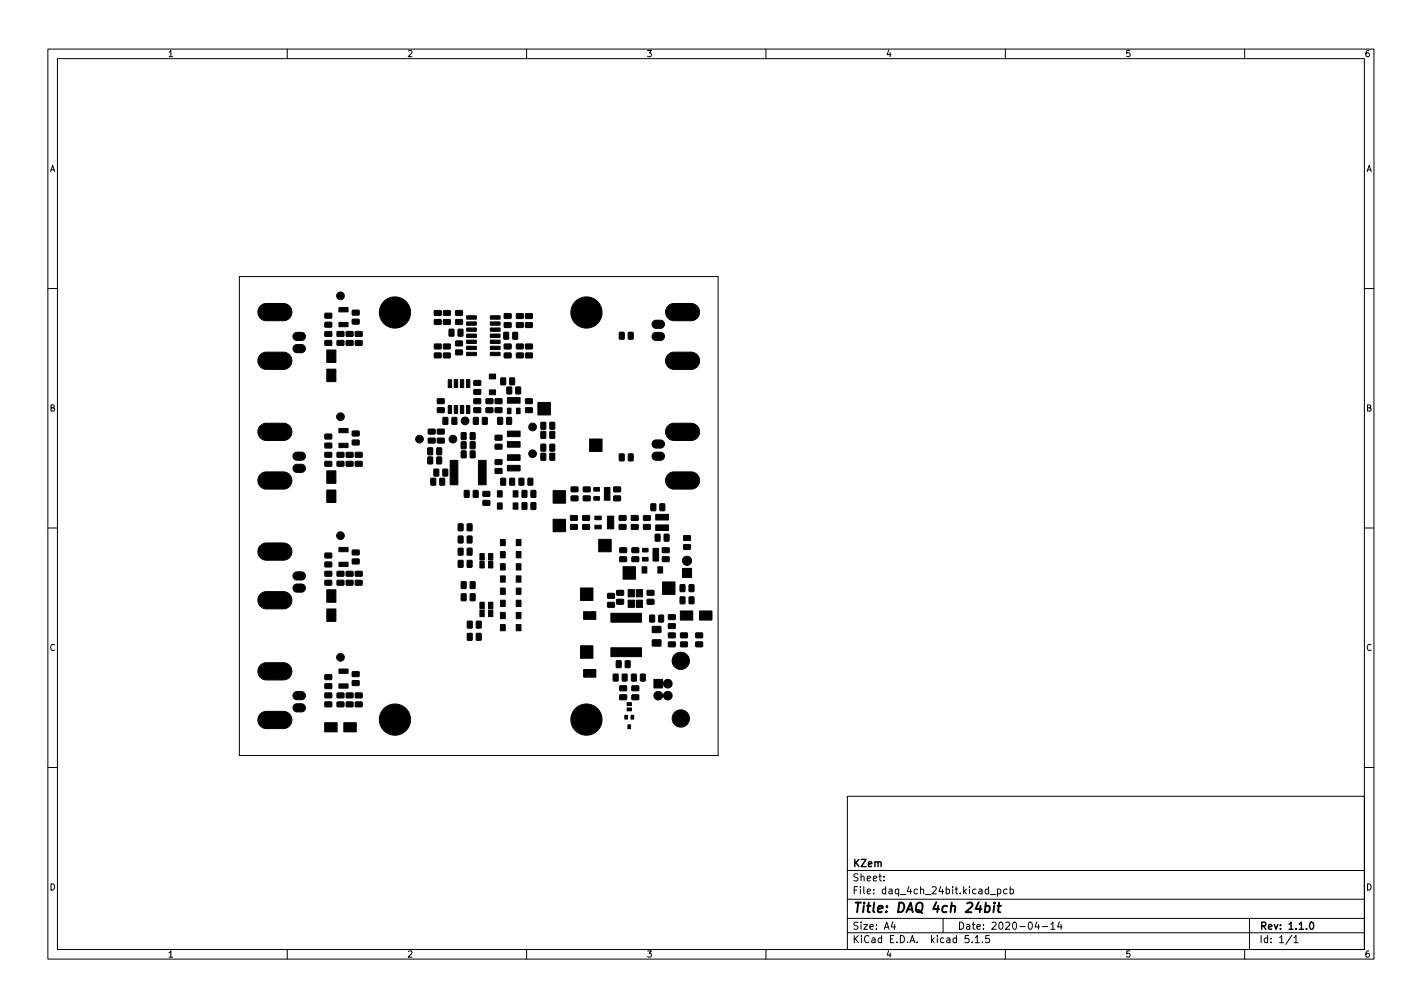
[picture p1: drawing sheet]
<svg xmlns="http://www.w3.org/2000/svg" width="297mm" height="210mm" viewBox="0 0 297 210" stroke-linecap="round" stroke-linejoin="round" font-family="sans-serif">
<defs><g id="words">
<text font-size="2.8" x="178" y="190.6">Title: DAQ 4ch 24bit</text>
<g font-size="2.1">
<text x="178" y="184">Sheet:</text>
<text x="178" y="181">KZem</text>
<text x="178" y="186.7">File: daq_4ch_24bit.kicad_pcb</text>
<text x="178" y="196.9">KiCad E.D.A. kicad 5.1.5</text>
<text x="178" y="194.1">Size: A4</text>
<text x="200" y="194.1">Date: 2020-04-14</text>
<text x="263" y="194.1">Rev: 1.1.0</text>
<text x="263" y="196.9">Id: 1/1</text>
</g>
<g font-size="1.8">
<text x="35" y="11.9">1</text>
<text x="85" y="11.9">2</text>
<text x="135" y="11.9">3</text>
<text x="185" y="11.9">4</text>
<text x="235" y="11.9">5</text>
<text x="285" y="11.9">6</text>
<text x="10.3" y="35.9">A</text>
<text x="285.3" y="35.9">A</text>
<text x="10.3" y="85.9">B</text>
<text x="285.3" y="85.9">B</text>
<text x="10.3" y="135.9">C</text>
<text x="285.3" y="135.9">C</text>
<text x="10.3" y="185.9">D</text>
<text x="285.3" y="185.9">D</text>
<text x="35" y="199.9">1</text>
<text x="85" y="199.9">2</text>
<text x="135" y="199.9">3</text>
<text x="185" y="199.9">4</text>
<text x="235" y="199.9">5</text>
<text x="285" y="199.9">6</text>
</g>
</g></defs>
<g fill="none" stroke="#000" stroke-width=".21">
<path d="M10 10.2h277v190.1h-277zM12 12.2h273v186.1h-273zM60 10.2v2M110 10.2v2M160 10.2v2M210 10.2v2M260 10.2v2M50 57.7h100v100h-100zM10 60.2h2M285 60.2h2M10 110.2h2M285 110.2h2"/>
<path d="M10 160.2h2M177 166.3h108v32h-108zM285 160.2h2M60 198.3v2M110 198.3v2M160 198.3v2M177 194.8h108M177 191.8h108M177 187.8h108M177 181.8h108M184.6 183.8v.1M184.6 183v.1"/>
<path d="M186.5 192.5l-.4 1h1M186.9 193v1M197 191.8v3M202.4 195.3h-.8v.7l.2-.1 .5 .1 .1 .2v.5l-.3 .1-.5-.1M203.1 196.7v.1M203.7 195.8l.4-.5v1.5M203.7 196.8h.9M205.2 196.7v.1M206.6 195.3h-.7v.7l.2-.1 .5 .1 .1 .2-.1 .5-.2 .1-.5-.1M206.9 186.8h1.1M208.4 185.7l.4-.1 .3 .3-.2 .7h-.5M208.4 185.6v1.5"/>
<path d="M210 198.3v2M210.4 185.7l-.5-.1-.3 .3 .2 .7h.6M211 185.7l.4-.1 .3 .3-.1 .7h-.6M211 185.1v1.5M216.6 192.5l-.4 1h.9M216.9 193v1M217.7 193.5h1.2M219.5 193l.4-.5v1.5M219.5 194h.9M221.3 192.5l-.4 1h1M221.6 193v1M260 198.3v2"/>
<path d="M261 191.8v6.5M269.9 195.3l-1.3 1.9M270.3 195.8l.4-.5v1.5M270.3 196.8h.8"/>
</g>
<path d="M273.8 192.6l.1-.1a.8 .8 0 0 1 .5 .8 .8 .8 0 0 1-.5 .7 1 1 0 0 1-.1-1.4z" fill="none" stroke="#000" stroke-width=".3"/>
<path d="M205.9 189.2h.7l.2 .3-.1 .6a.66 .66 0 0 1-1 .3M206 188.5l-.3 2M207.7 189.1l-.2 1.4M207.8 188.5l-.1 .2M208.3 189.1h.8M208.7 188.5l-.2 1.7 .1 .2 .3 .1" fill="none" stroke="#000" stroke-width=".4"/>
<g fill="#000" stroke="#000" stroke-width=".21">
<path d="M54.4 74l.9-.4 4-.1a1.8 1.8 0 0 1 1.7 1.8 1.8 1.8 0 0 1-1.7 1.8h-3.7a1.8 1.8 0 0 1-1.6-1.1 1.8 1.8 0 0 1 .4-2zM54.4 63.9l.9-.5h4a1.8 1.8 0 0 1 1.7 1.8 1.8 1.8 0 0 1-1.7 1.8h-3.7a1.8 1.8 0 0 1-1.6-1.2 1.8 1.8 0 0 1 .4-1.9zM61.4 72.2l.5-.3h1.1a.85 .85 0 0 1 .8 .9 .85 .85 0 0 1-.8 .8h-1a.85 .85 0 0 1-.7-.5 .85 .85 0 0 1 .1-.9zM61.4 69.6l.5-.2h1.1a.85 .85 0 0 1 .8 .8 .85 .85 0 0 1-.8 .9h-1a.85 .85 0 0 1-.7-.5 .85 .85 0 0 1 .1-1zM67.9 71.1h1.3l.1 .9-1.4 .1zM67.9 69.2h1.3l.1 1h-1.4zM67.9 67.3h1.3l.1 .9-1.4 .1zM67.9 65.4h1.3l.1 1h-1.4zM68.3 77.1h1.9v2.6h-1.9zM68.3 73.1h1.9v2.6h-1.9zM70.4 71.1h1.4v.9l-1.3 .1zM70.4 69.2h1.4v1h-1.3z"/>
<path d="M70.8 67.3h1.9v.9h-1.9zM70.8 64.2h1.9v.9h-1.9zM72.3 71.1h1.4v.9l-1.3 .1zM72.3 69.2h1.4v1h-1.3zM73.6 66.7h1.4v.9l-1.4 .1zM73.6 64.8h1.4v.9l-1.4 .1zM74.2 71.1h1.4v.9l-1.3 .1zM74.2 69.2h1.4v1h-1.3zM90.7 73.7h1.4l.1 1h-1.4zM90.7 71.9l1.4-.1 .1 1h-1.4zM90.7 66.7h1.4l.1 1h-1.4zM90.7 64.9l1.4-.1 .1 1-1.4 .1z"/>
<path d="M92.7 73.7h1.3l.1 1h-1.4zM92.7 71.9l1.3-.1 .1 1h-1.4zM92.7 66.7h1.3l.1 1h-1.4zM92.7 64.9l1.3-.1 .1 1-1.4 .1zM93.8 68.8h1v1.4l-1-.1zM95.2 73.1h1.3l.1 .9-1.4 .1zM95.2 71.2h1.3l.1 .9-1.4 .1zM95.2 66.7h1.3l.1 1h-1.4zM95.2 64.9l1.3-.1 .1 1-1.4 .1zM95.7 68.8h1l-.1 1.4-.9-.1zM97.5 73.6h1.9l.1 .6-1.9 .1zM97.5 72.3h1.9l.1 .6-1.9 .1z"/>
<path d="M97.5 71.1l1.9-.1 .1 .6-1.9 .1zM97.5 69.8h1.9l.1 .6h-1.9zM97.5 68.5h1.9l.1 .6-1.9 .1zM97.5 67.2h1.9l.1 .6-1.9 .1zM97.5 66l1.9-.1 .1 .6-1.9 .1zM99 79.5h1.4v.9l-1.4 .1zM102.2 78.1h1.3v1h-1.3zM102.4 73.6h2l.1 .6-2 .1zM102.4 72.3h2l.1 .6-2 .1zM102.4 71.1l2-.1 .1 .6-2 .1zM102.4 69.8h2l.1 .6h-2zM102.4 68.5h2l.1 .6-2 .1z"/>
<path d="M102.4 67.2h2l.1 .6-2 .1zM102.4 66l2-.1 .1 .6-2 .1zM104.6 78.9l1 .1v1.3h-1zM105.3 69.4h.9v1.4h-1zM105.4 73.7h1.3l.1 1h-1.4zM105.4 71.9l1.3-.1 .1 1h-1.4zM105.4 67.4h1.3l.1 .9-1.4 .1zM105.4 65.5h1.3l.1 .9-1.4 .1zM106.5 78.9l1 .1-.1 1.3h-.9zM107.1 69.4h1v1.4h-1zM107.9 73.7h1.3l.1 1h-1.4zM107.9 71.9l1.3-.1 .1 1h-1.4z"/>
<path d="M107.9 67.4h1.3l.1 .9-1.4 .1zM107.9 65.5h1.3l.1 .9-1.4 .1zM109.8 73.7h1.3l.1 1h-1.4zM109.8 71.9l1.3-.1 .1 1h-1.4zM109.8 67.4h1.3l.1 .9-1.4 .1zM109.8 65.5h1.3l.1 .9-1.4 .1zM129.4 69.4h1l-.1 1.4h-.9zM131.3 69.4h1l-.1 1.4h-1zM136.4 69.6l.5-.2h1.1a.85 .85 0 0 1 .8 .8 .85 .85 0 0 1-.8 .9h-1a.85 .85 0 0 1-.7-.5 .85 .85 0 0 1 .1-1zM136.4 67.1l.5-.2h1.1a.85 .85 0 0 1 .8 .8 .85 .85 0 0 1-.8 .9h-1a.85 .85 0 0 1-.7-.6 .85 .85 0 0 1 .1-.9zM139.6 74l.9-.4 3.9-.1a1.8 1.8 0 0 1 1.7 1.8 1.8 1.8 0 0 1-1.7 1.8h-3.7a1.8 1.8 0 0 1-1.6-1.1 1.8 1.8 0 0 1 .5-2zM139.6 63.9l.9-.5h3.9a1.8 1.8 0 0 1 1.7 1.8 1.8 1.8 0 0 1-1.7 1.8h-3.7a1.8 1.8 0 0 1-1.6-1.2 1.8 1.8 0 0 1 .5-1.9z"/>
<path d="M54.4 99l.9-.4 4-.1a1.8 1.8 0 0 1 1.7 1.8 1.8 1.8 0 0 1-1.7 1.8h-3.7a1.8 1.8 0 0 1-1.6-1.1 1.8 1.8 0 0 1 .4-2zM54.4 88.9l.9-.5h4a1.8 1.8 0 0 1 1.7 1.8 1.8 1.8 0 0 1-1.7 1.8h-3.7a1.8 1.8 0 0 1-1.6-1.2 1.8 1.8 0 0 1 .4-1.9zM61.4 97.2l.5-.3h1.1a.85 .85 0 0 1 .8 .9 .85 .85 0 0 1-.8 .8h-1a.86 .86 0 0 1-.7-.5 .86 .86 0 0 1 .1-.9zM61.4 94.6l.5-.2h1.1a.85 .85 0 0 1 .8 .8 .85 .85 0 0 1-.8 .9l-1.4-.1a.85 .85 0 0 1-.2-1.4zM67.9 96.4l1.3-.1 .1 1h-1.4zM67.9 94.5h1.3l.1 .9-1.4 .1zM67.9 92.5h1.3l.1 1h-1.4zM67.9 90.7l1.3-.1 .1 1-1.4 .1zM70.4 96.4l1.4-.1v1h-1.3zM70.4 94.5h1.4v.9l-1.3 .1zM70.8 92.6h1.9v.9h-1.9zM70.8 89.5h1.9v.9h-1.9z"/>
<path d="M72.3 96.4l1.4-.1v1h-1.3zM72.3 94.5h1.4v.9l-1.3 .1zM73.6 91.9h1.4v.9l-1.4 .1zM73.6 90h1.4v1h-1.4zM74.2 96.4l1.4-.1v1h-1.3zM74.2 94.5h1.4v.9l-1.3 .1zM89.4 95.4l1 .1-.1 1.3h-.9zM89.4 93.5l1 .1-.1 1.3h-.9zM89.5 91.5h1.3l.1 .9-1.4 .1zM89.5 89.6h1.3l.1 1h-1.4zM90 99.9h1l-.1 1.4-.9-.1zM90.7 98h.9v1.4l-1-.1z"/>
<path d="M91.3 95.4l.9 .1v1.3h-1zM91.3 93.5l.9 .1v1.3h-1zM91.4 91.5h1.3l.1 .9-1.4 .1zM91.4 89.6h1.3l.1 1h-1.4zM91.4 85.2l1.3-.1 .1 1h-1.4zM91.4 83.3h1.3l.1 .9-1.4 .1zM91.9 99.9h1l-.1 1.4-.9-.1zM92.5 98h1v1.4l-1-.1zM92.6 87.2h.9v1.4l-1-.1zM93.6 84.7h.7v1.6h-.7zM93.6 79.3h.7v1.6h-.7zM94.4 87.2h1v1.4l-1-.1z"/>
<path d="M94.9 84.7h.7v1.6h-.7zM94.9 79.3h.7v1.6h-.7zM96.2 84.7h.7v1.6h-.7zM96.2 79.3h.7v1.6h-.7zM96.4 94.2h1l-.1 1.4-1-.1zM96.4 92.3h1l-.1 1.4-1-.1zM96.4 90.4h1l-.1 1.4-1-.1zM97.4 84.7h.7v1.6h-.7zM97.4 79.3h.7v1.6h-.7zM98.2 94.2h1v1.4l-1-.1zM98.2 92.3h1v1.4l-1-.1zM98.2 90.4h1v1.4l-1-.1z"/>
<path d="M98.9 87.2h1l-.1 1.4-.9-.1zM99 85.2l1.4-.1v1h-1.4zM99 83.3h1.4v.9l-1.4 .1zM99 81.4l1.4-.1v1h-1.4zM100.8 87.2h1l-.1 1.4-.9-.1zM101.5 85.2l1.4-.1 .1 1h-1.4zM101.5 83.3h1.4l.1 .9-1.4 .1zM102.2 81.4h1.3v1h-1.3zM103.4 97.9l1.4-.1 .1 1h-1.4zM103.4 96h1.4l.1 .9-1.4 .1zM103.4 92.8h1.4l.1 .9-1.4 .1zM103.4 90.9h1.4l.1 .9-1.4 .1z"/>
<path d="M103.4 85.2l1.4-.1 .1 1h-1.4zM103.4 83.3h1.4l.1 .9-1.4 .1zM104 87.2h1l-.1 1.4-.9-.1zM104.6 99.9h1v1.4l-1-.1zM105.9 87.2h1l-.1 1.4-1-.1zM106 85.2h.7v1.2h-.7zM105.9 80.8l1 .1-.1 1.3h-.9zM106.5 99.9h1l-.1 1.4-.9-.1zM107.8 80.8l1 .1-.1 1.3h-1zM106 97.2h2.6v1.1h-2.6zM106 95h2.6v1.1h-2.6zM106 92.2h2.6v1.2h-2.6z"/>
<path d="M106 90h2.6v1.2h-2.6zM107.9 85.2h.7v1.2h-.7zM106 83h2.6v1.2h-2.6zM108.4 99.9h1v1.4l-1-.1zM109.8 85.2l1.3-.1 .1 1h-1.4zM109.8 83.3h1.3l.1 .9-1.4 .1zM110.3 99.9h1l-.1 1.4-.9-.1zM113 94.7h1l-.1 1.4-.9-.1zM113 92.8h1l-.1 1.4-.9-.1zM113 90.1h1l-.1 1.4h-.9zM113 88.2h1l-.1 1.4h-.9zM112.4 84h2.6v2.6h-2.6z"/>
<path d="M114.9 94.7h1l-.1 1.4-.9-.1zM114.9 92.8h1l-.1 1.4-.9-.1zM114.9 90.1h1l-.1 1.4h-.9zM114.9 88.2h1l-.1 1.4h-.9zM123.2 91.7h2.6v2.6h-2.6zM129.4 94.8h1l-.1 1.4h-.9zM131.3 94.8h1l-.1 1.4h-1zM136.4 94.6l.5-.2h1.1a.85 .85 0 0 1 .8 .8 .85 .85 0 0 1-.8 .9l-1.4-.1a.86 .86 0 0 1-.2-1.4zM136.4 92.1l.5-.2h1.1a.85 .85 0 0 1 .8 .8 .85 .85 0 0 1-.8 .9l-1.3-.1a.86 .86 0 0 1-.3-1.4zM139.6 99l.9-.4 3.9-.1a1.8 1.8 0 0 1 1.7 1.8 1.8 1.8 0 0 1-1.7 1.8h-3.7a1.8 1.8 0 0 1-1.6-1.1 1.8 1.8 0 0 1 .5-2zM139.6 88.9l.9-.5h3.9a1.8 1.8 0 0 1 1.7 1.8 1.8 1.8 0 0 1-1.7 1.8h-3.7a1.8 1.8 0 0 1-1.6-1.2 1.8 1.8 0 0 1 .5-1.9zM54.4 113.9l.9-.5h4a1.8 1.8 0 0 1 1.7 1.8 1.8 1.8 0 0 1-1.7 1.8h-3.7a1.8 1.8 0 0 1-1.6-1.2 1.8 1.8 0 0 1 .4-1.9z"/>
<path d="M61.4 119.6l.5-.2h1.1a.85 .85 0 0 1 .8 .8 .85 .85 0 0 1-.8 .9h-1a.85 .85 0 0 1-.7-.5 .85 .85 0 0 1 .1-1zM67.9 119.3h1.3l.1 .9-1.4 .1zM67.9 117.4h1.3l.1 .9-1.4 .1zM67.9 115.5h1.3l.1 .9-1.4 .1zM68.3 102.3h1.9v2.6h-1.9zM68.3 98.3h1.9v2.6h-1.9zM70.4 119.3h1.4v.9l-1.3 .1zM70.8 117.4h1.9v.9h-1.9zM70.8 114.3h1.9v.9h-1.9zM72.3 119.3h1.4v.9l-1.3 .1zM73.6 116.7h1.4v1h-1.4zM73.6 114.9l1.4-.1v1l-1.4 .1z"/>
<path d="M74.2 119.3h1.4v.9l-1.3 .1zM94 96.1h1.6v5.1h-1.6zM95.7 117l1 .1v1.3h-1zM95.7 114.5h1v1.4l-1-.1zM95.7 112h1v1.4l-1-.1zM95.7 109.4h1v1.4h-1zM97 102.4l1 .1-.1 1.3h-.9zM97.6 117l1 .1-.1 1.3h-.9zM97.6 114.5h1l-.1 1.4-.9-.1zM97.6 112h1l-.1 1.4-.9-.1zM97.6 109.4h1l-.1 1.4h-.9zM98.9 102.4l1 .1-.1 1.3h-.9z"/>
<path d="M100.2 117.2h1v1.4h-1zM100.2 115.6h1v1.3h-1zM99.9 96.1h1.6v5.1h-1.6zM100.9 104.5h1.4v.9l-1.4 .1zM100.9 102.6h1.4v1h-1.4zM102 117.2h1v1.4h-1zM102 115.6h1v1.3h-1zM103.9 105h1v1.3h-1zM103.9 102.5h1v1.3h-1zM104.5 117.7h1v1.3h-1zM104.5 115.2h1v1.3h-1zM104.5 112.6h1v1.3h-1z"/>
<path d="M107.2 105h1v1.3h-1zM107.2 102.5h1v1.3h-1zM107.8 117.7h1v1.3h-1zM107.8 115.2h1v1.3h-1zM107.8 112.6h1v1.3h-1zM109.1 105h1l-.1 1.4-1-.1zM109.1 102.4l1 .1-.1 1.3h-1zM110.9 105h1v1.4l-1-.1zM110.9 102.4l1 .1v1.3h-1zM115.5 108.4h2.6v2.6h-2.6zM115.5 102.5h2.6v2.6h-2.6zM119.2 109.5h1.3l.1 1h-1.4z"/>
<path d="M119.2 107.7l1.3-.1 .1 1-1.4 .1zM119.3 103.6h1.4v.9l-1.3 .1zM119.3 101.7h1.4v.9l-1.3 .1zM121.7 109.5h1.4v1h-1.3zM121.7 107.7l1.4-.1v1l-1.3 .1zM121.9 103.6h1.3l.1 .9-1.4 .1zM121.9 101.7h1.3l.1 .9-1.4 .1zM124 103.7h1.2v.7h-1.2zM124 101.8h1.2v.7h-1.2zM124.3 109.7h1.3v.7h-1.3zM124.3 107.8h1.3v.7h-1.3zM126.2 101.8h1.2v2.6h-1.2z"/>
<path d="M125.1 112.6h2.6v2.6h-2.6zM126.9 107.8h1.3v2.6h-1.3zM128.2 103.6h1.4v.9l-1.4 .1zM128.2 101.7h1.4v.9l-1.4 .1zM129.4 109.5h1.3l.1 1h-1.4zM129.4 107.7l1.3-.1 .1 1-1.4 .1zM129.5 116.3h1.3l.1 .9-1.4 .1zM129.5 114.4h1.3l.1 .9-1.4 .1zM131.9 109.5h1.3l.1 1h-1.4zM131.9 107.7l1.3-.1 .1 1-1.4 .1zM132 116.3h1.4v.9l-1.3 .1zM132 114.4h1.4v.9l-1.3 .1z"/>
<path d="M134.1 118.3h1v1.3h-1zM134.2 116.4h1.2v.7h-1.2zM134.2 114.5h1.2v.7h-1.2zM134.4 109.5h1.4v1h-1.3zM134.4 107.7l1.4-.1v1l-1.3 .1zM136 105.2l1 .1-.1 1.3h-.9zM136.4 114.5h1.2v2.6h-1.2zM136.9 111.6h1l-.1 1.4-.9-.1zM137.4 118.3h1v1.3h-1zM137.9 105.2l1 .1-.1 1.3h-1zM138.8 111.6h.9v1.4l-1-.1zM137 109.6h2.6v1.2h-2.6z"/>
<path d="M137 107.4h2.6v1.2h-2.6zM138.4 116.3h1.3l.1 .9-1.4 .1zM138.4 114.4h1.3l.1 .9-1.4 .1zM142.8 113.7h1.4v1h-1.3zM142.8 111.9l1.4-.1v1h-1.3zM54.4 124l.9-.4 4-.1a1.8 1.8 0 0 1 1.7 1.8 1.8 1.8 0 0 1-1.7 1.8h-3.7a1.8 1.8 0 0 1-1.6-1.1 1.8 1.8 0 0 1 .4-2zM54.4 138.9l.9-.5h4a1.8 1.8 0 0 1 1.7 1.8 1.8 1.8 0 0 1-1.7 1.8h-3.7a1.8 1.8 0 0 1-1.6-1.2 1.8 1.8 0 0 1 .4-1.9zM61.4 122.2l.5-.3h1.1a.85 .85 0 0 1 .8 .9 .85 .85 0 0 1-.8 .8h-1a.85 .85 0 0 1-.7-.5 .85 .85 0 0 1 .1-.9zM67.9 121.2h1.3l.1 .9-1.4 .1zM68.3 127.1h1.9v2.6h-1.9zM68.3 123.1h1.9v2.6h-1.9zM70.4 121.2h1.4v.9l-1.3 .1z"/>
<path d="M72.3 121.2h1.4v.9l-1.3 .1zM74.2 121.2h1.4v.9l-1.3 .1zM96.4 124h1l-.1 1.4h-1zM96.4 121.5h1l-.1 1.4-1-.1zM97.6 132.3h1v1.4l-1-.1zM97.6 129.7l1 .1v1.3h-1zM98.2 124h1v1.4h-1zM98.2 121.5h1v1.4l-1-.1zM99.5 132.3h1l-.1 1.4-.9-.1zM99.5 129.7l1 .1-.1 1.3h-.9zM100.2 127.4h1v1.3h-1zM100.2 125.7h1v1.4h-1z"/>
<path d="M102 127.4h1v1.3h-1zM102 125.7h1v1.4h-1zM104.5 130.4h1v1.3h-1zM104.5 127.9h1v1.3h-1zM104.5 125.3h1v1.3h-1zM104.5 122.8h1v1.3h-1zM104.5 120.2h1v1.3h-1zM107.8 130.4h1v1.3h-1zM107.8 127.9h1v1.3h-1zM107.8 125.3h1v1.3h-1zM107.8 122.8h1v1.3h-1zM107.8 120.2h1v1.3h-1z"/>
<path d="M121.9 139.8h2.5l.1 1.6h-2.6zM121.9 127.7h2.5l.1 1.6h-2.6zM121.3 134.8h2.6v2.6h-2.6zM121.3 122.8h2.6v2.6h-2.6zM126.9 125.8h1.4l.1 .9-1.4 .1zM126.9 123.9h1.4l.1 1h-1.4zM128.8 138h.9v1.4l-1-.1zM128.8 125.2l1.4-.1 .1 1h-1.4zM128.8 123.3h1.4l.1 .9-1.4 .1zM130.6 138h1v1.4l-1-.1zM131.2 125.3h1.3v1.5h-1.3zM131.2 123.1h1.3v1.5h-1.3z"/>
<path d="M130.1 118.3h2.6v2.6h-2.6zM127.6 135.3h6.4v1.8h-6.4zM127.6 128.1h6.4v1.8h-6.4zM132.9 125.3h1.3v1.5h-1.3zM132.9 123.1h1.3v1.5h-1.3zM135.2 125.2l1.3-.1 .1 1h-1.4zM135.2 123.3h1.3l.1 .9-1.4 .1zM135.7 128.5h1v1.4l-1-.1zM136.3 133.6h1.7l.1 1.2-1.8 .1zM136.3 130.8h1.7l.1 1.2-1.8 .1zM137.6 128.5h1l-.1 1.4-.9-.1zM139.6 134.1l1.4-.1 .1 1h-1.4z"/>
<path d="M139.6 132.2h1.4l.1 .9-1.4 .1zM139.6 130.2h1.4l.1 1h-1.4zM139.6 128.4l1.4-.1 .1 1-1.4 .1zM138.4 121.5h2.6v2.6h-2.6zM142.1 124.7h1l-.1 1.4-.9-.1zM142.1 122.1h1l-.1 1.4h-.9zM142.2 134.1l1.3-.1 .1 1h-1.4zM142.2 132.2h1.3l.1 .9-1.4 .1zM142.6 118.7h1.9v1.9h-1.9zM142.1 127.6h2.6v1.9h-2.6zM144 124.7h1l-.1 1.4-1-.1zM144 122.1h1l-.1 1.4h-1z"/>
<path d="M145.4 134.1l1.3-.1 .1 1h-1.4zM145.4 132.2h1.3l.1 .9-1.4 .1zM146.1 127.6h2.6v1.9h-2.6zM54.4 149l.9-.4 4-.1a1.8 1.8 0 0 1 1.7 1.8 1.8 1.8 0 0 1-1.7 1.8h-3.7a1.8 1.8 0 0 1-1.6-1.1 1.8 1.8 0 0 1 .4-2zM61.4 147.2l.5-.3h1.1a.85 .85 0 0 1 .8 .9 .85 .85 0 0 1-.8 .8h-1a.86 .86 0 0 1-.7-.5 .86 .86 0 0 1 .1-.9zM61.4 144.6l.5-.2h1.1a.85 .85 0 0 1 .8 .8 .85 .85 0 0 1-.8 .9h-1a.85 .85 0 0 1-.7-.5 .85 .85 0 0 1 .1-1zM67.9 146.6h1.3l.1 .9-1.4 .1zM67.9 144.7h1.3l.1 .9-1.4 .1zM67.9 142.8h1.3l.1 .9-1.4 .1zM67.9 140.9h1.3l.1 .9-1.4 .1zM67.8 150.9h2.6v1.9h-2.6zM70.4 146.6h1.4v.9l-1.3 .1z"/>
<path d="M70.4 144.7h1.4v.9l-1.3 .1zM70.8 142.8h1.9v.9h-1.9zM70.8 139.7h1.9v.9h-1.9zM72.3 146.6h1.4v.9l-1.3 .1zM72.3 144.7h1.4v.9l-1.3 .1zM71.8 150.9h2.6v1.9h-2.6zM73.6 142.1h1.4v1h-1.4zM73.6 140.3l1.4-.1v1l-1.4 .1zM74.2 146.6h1.4v.9l-1.3 .1zM74.2 144.7h1.4v.9l-1.3 .1zM128.1 140.8h1l-.1 1.4-.9-.1zM129.5 145.1h1.3l.1 .9-1.4 .1z"/>
<path d="M129.5 143.2h1.3l.1 1h-1.4zM130 140.8h1l-.1 1.4-.9-.1zM130.5 149.3h.6v.8h-.6zM131.2 151.3h.5v.8h-.5zM131 147.8h.9v.6h-.9zM131 146.7h.9v.6h-.9zM131.8 149.3h.6v.8h-.6zM131.9 140.8h1v1.4l-1-.1zM132 145.1h1.4v.9l-1.3 .1zM132 143.2h1.4v1h-1.3zM133.8 140.8h1l-.1 1.4-.9-.1zM136.9 144.5a1.12 1.12 0 0 1 1.6 .6 .9 .9 0 0 1 1.1-.8 .9 .9 0 0 1 .6 1.3 .9 .9 0 0 1-1.3 .3l-.4-.5a.93 .93 0 0 1-1.4 .6 .93 .93 0 0 1-.2-1.5z"/>
<path d="M136.6 141.8h1.8l.1 .7a.91 .91 0 0 1 1.2-.7 .91 .91 0 0 1 .5 1.3 .91 .91 0 0 1-1.3 .3l-.4-.4-.1 .6h-1.8z"/>
<circle cx="71.1" cy="61.8" r=".8"/>
<circle cx="82.5" cy="65.3" r="3.3"/>
<circle cx="122.5" cy="65.3" r="3.3"/>
<circle cx="71.1" cy="87" r=".8"/>
<circle cx="87.6" cy="91.7" r=".8"/>
<circle cx="94.6" cy="91.7" r=".8"/>
<circle cx="97.2" cy="87.9" r=".8"/>
<circle cx="111.3" cy="94.7" r=".8"/>
<circle cx="111.3" cy="89.1" r=".8"/>
<circle cx="71.1" cy="111.8" r=".8"/>
<circle cx="143.5" cy="117.1" r=".96"/>
<circle cx="71.1" cy="137.2" r=".8"/>
<circle cx="142.2" cy="138" r="1.81"/>
<circle cx="82.5" cy="150.3" r="3.3"/>
<circle cx="122.5" cy="150.3" r="3.3"/>
<circle cx="142.2" cy="150" r="1.81"/>
</g>
<use href="#words"/>
</svg>
